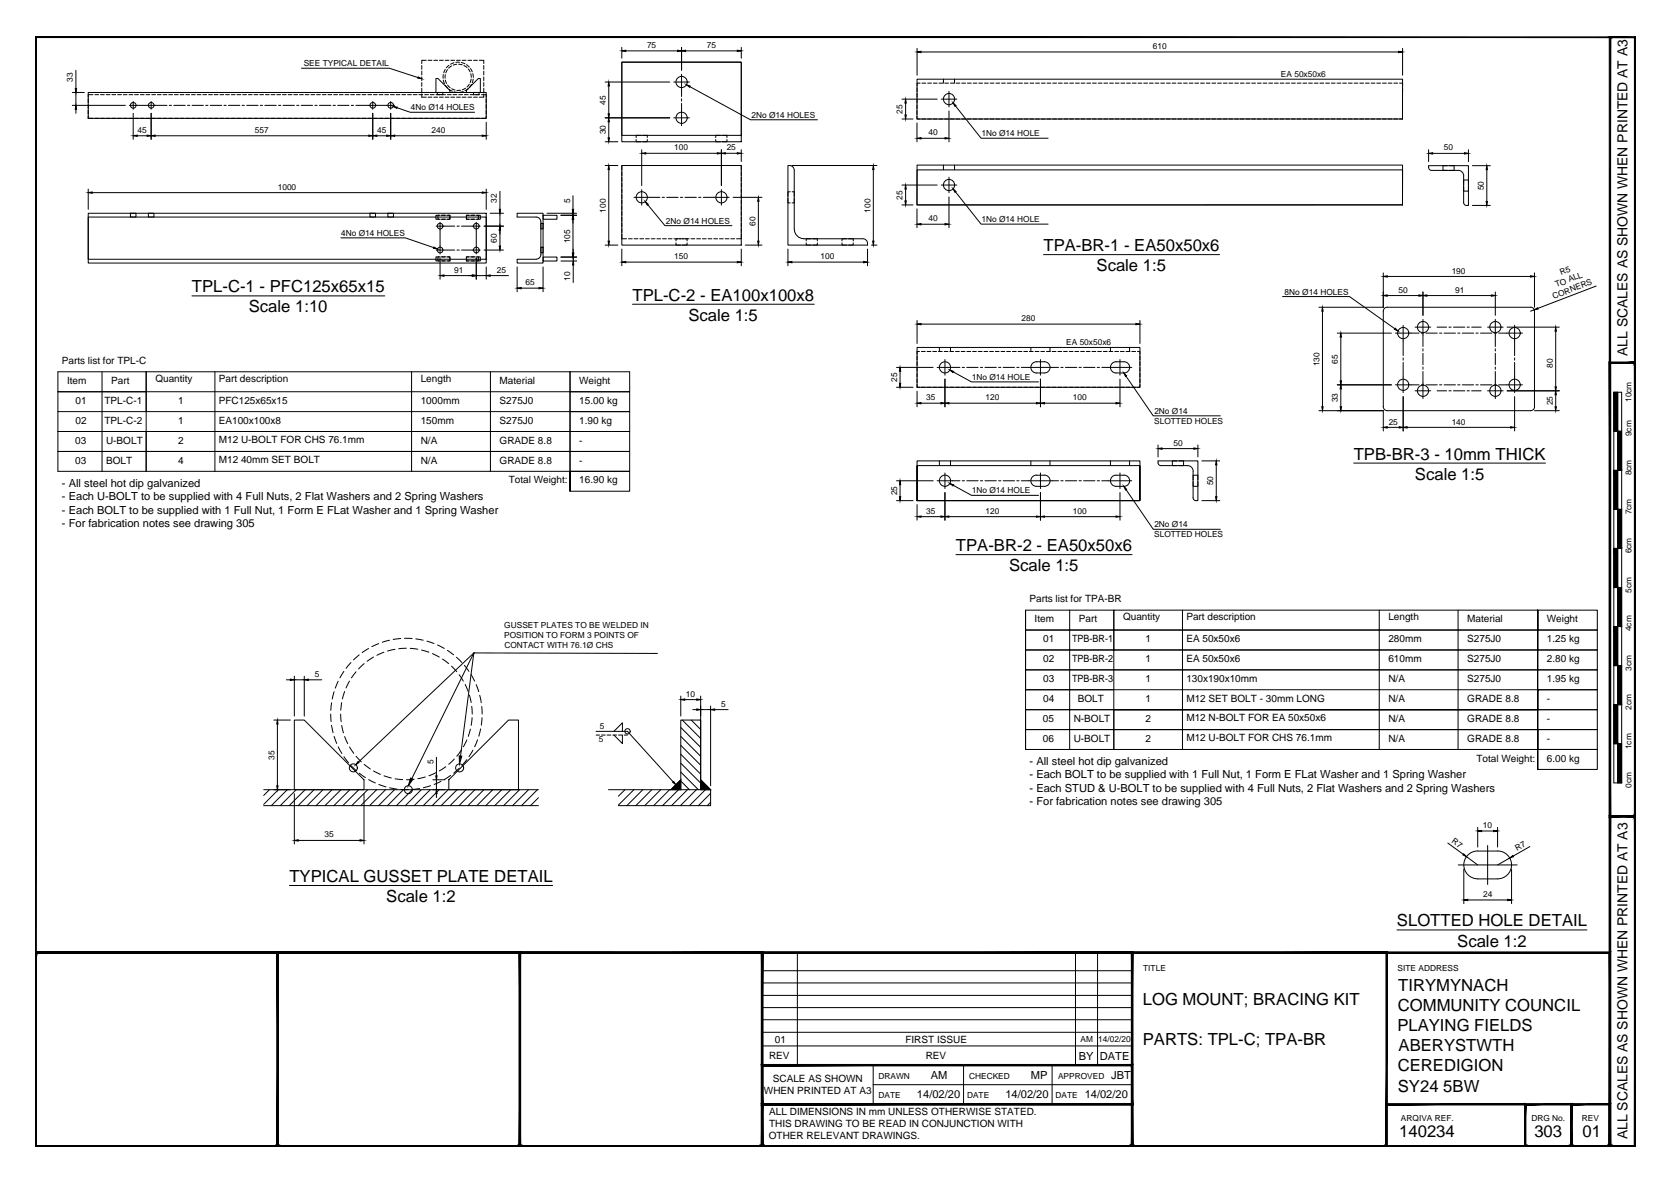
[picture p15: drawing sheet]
<svg xmlns="http://www.w3.org/2000/svg" width="420mm" height="297mm" viewBox="0 0 420 297" stroke-linecap="round" stroke-linejoin="round" font-family="sans-serif">
<defs><g id="words">
<g font-size="4.2">
<text x="262.2" y="63.1">TPA-BR-1 - EA50x50x6</text>
<text x="275.6" y="68.1">Scale 1:5</text>
<text x="48.2" y="73.5">TPL-C-1 - PFC125x65x15</text>
<text x="158.9" y="75.6">TPL-C-2 - EA100x100x8</text>
<text x="62.5" y="78.5">Scale 1:10</text>
<text x="173" y="80.6">Scale 1:5</text>
<text x="340.2" y="115.5">TPB-BR-3 - 10mm THICK</text>
<text x="355.6" y="120.5">Scale 1:5</text>
<text x="240.2" y="138.5">TPA-BR-2 - EA50x50x6</text>
<text x="253.6" y="143.6">Scale 1:5</text>
<text x="72.7" y="221.6">TYPICAL GUSSET PLATE DETAIL</text>
<text x="97.1" y="226.7">Scale 1:2</text>
<text x="351" y="232.8">SLOTTED HOLE DETAIL</text>
<text x="366.2" y="237.9">Scale 1:2</text>
<text x="351.4" y="249">TIRYMYNACH</text>
<text x="287.2" y="252.5">LOG MOUNT; BRACING KIT</text>
<text x="351.2" y="254.1">COMMUNITY COUNCIL</text>
<text x="287.2" y="262.5">PARTS: TPL-C; TPA-BR</text>
<text x="351.1" y="259.1">PLAYING FIELDS</text>
<text x="351.2" y="269.2">CEREDIGION</text>
<text x="351.5" y="264.2">ABERYSTWTH</text>
<text x="351.3" y="274.3">SY24 5BW</text>
<text x="351.6" y="285.7">140234</text>
<text x="385.6" y="285.7">303</text>
<text x="397.7" y="285.7">01</text>
</g>
<g font-size="3.5">
<text x="409" y="89.4" transform="rotate(-90 409 89.4)">ALL SCALES AS SHOWN WHEN PRINTED AT A3</text>
<text x="409" y="286.3" transform="rotate(-90 409 286.3)">ALL SCALES AS SHOWN WHEN PRINTED AT A3</text>
</g>
<g font-size="2.8">
<text x="15.6" y="122.3">- All steel hot dip galvanized</text>
<text x="15.6" y="125.7">- Each U-BOLT to be supplied with 4 Full Nuts, 2 Flat Washers and 2 Spring Washers</text>
<text x="15.6" y="129.1">- Each BOLT to be supplied with 1 Full Nut, 1 Form E FLat Washer and 1 Spring Washer</text>
<text x="15.6" y="132.4">- For fabrication notes see drawing 305</text>
<text x="258.7" y="192.2">- All steel hot dip galvanized</text>
<text x="258.7" y="195.6">- Each BOLT to be supplied with 1 Full Nut, 1 Form E FLat Washer and 1 Spring Washer</text>
<text x="258.7" y="199">- Each STUD &amp; U-BOLT to be supplied with 4 Full Nuts, 2 Flat Washers and 2 Spring Washers</text>
<text x="258.7" y="202.4">- For fabrication notes see drawing 305</text>
<text x="271.1" y="266.3">BY</text>
<text x="276.4" y="266.3">DATE</text>
<text x="233.9" y="271.1">AM</text>
<text x="259" y="271.1">MP</text>
<text x="279.3" y="271.1">JBT</text>
<text x="230.4" y="276">14/02/20</text>
<text x="252.7" y="276">14/02/20</text>
<text x="272.6" y="276">14/02/20</text>
</g>
<g font-size="2.5">
<text x="15.5" y="91.5">Parts list for TPL-C</text>
<text x="105.7" y="96">Length</text>
<text x="16.9" y="96.5">Item</text>
<text x="19" y="101.5">01</text>
<text x="26.3" y="101.5">TPL-C-1</text>
<text x="27.9" y="96.5">Part</text>
<text x="39" y="96">Quantity</text>
<text x="44.8" y="101.5">1</text>
<text x="55" y="96">Part description</text>
<text x="55" y="101.5">PFC125x65x15</text>
<text x="105.7" y="101.5">1000mm</text>
<text x="125.5" y="96.5">Material</text>
<text x="125.5" y="101.5">S275J0</text>
<text x="145.5" y="96.5">Weight</text>
<text x="145.5" y="101.5">15.00 kg</text>
<text x="19" y="106.5">02</text>
<text x="26.3" y="106.5">TPL-C-2</text>
<text x="44.8" y="106.5">1</text>
<text x="55" y="106.5">EA100x100x8</text>
<text x="105.7" y="106.5">150mm</text>
<text x="125.5" y="106.5">S275J0</text>
<text x="145.5" y="106.5">1.90 kg</text>
<text x="18.9" y="111.5">03</text>
<text x="26.7" y="111.5">U-BOLT</text>
<text x="44.8" y="111.5">2</text>
<text x="55" y="111.4">M12 U-BOLT FOR CHS 76.1mm</text>
<text x="105.7" y="111.5">N/A</text>
<text x="125.5" y="111.5">GRADE 8.8</text>
<text x="145.5" y="111.5">-</text>
<text x="18.9" y="116.5">03</text>
<text x="26.7" y="116.5">BOLT</text>
<text x="44.8" y="116.5">4</text>
<text x="55" y="116.4">M12 40mm SET BOLT</text>
<text x="105.7" y="116.5">N/A</text>
<text x="125.5" y="116.5">GRADE 8.8</text>
<text x="145.5" y="116.5">-</text>
<text x="127.8" y="121.5">Total Weight:</text>
<text x="145.5" y="121.5">16.90 kg</text>
<text x="258.7" y="151.4">Parts list for TPA-BR</text>
<text x="282.2" y="155.9">Quantity</text>
<text x="298.1" y="155.9">Part description</text>
<text x="348.9" y="155.9">Length</text>
<text x="260" y="156.4">Item</text>
<text x="262.1" y="161.4">01</text>
<text x="269.4" y="161.4">TPB-BR-1</text>
<text x="271.1" y="156.4">Part</text>
<text x="287.9" y="161.4">1</text>
<text x="298.1" y="161.4">EA 50x50x6</text>
<text x="348.9" y="161.4">280mm</text>
<text x="368.7" y="161.4">S275J0</text>
<text x="368.7" y="156.4">Material</text>
<text x="388.7" y="161.4">1.25 kg</text>
<text x="388.7" y="156.4">Weight</text>
<text x="262.1" y="166.4">02</text>
<text x="269.4" y="166.4">TPB-BR-2</text>
<text x="287.9" y="166.4">1</text>
<text x="298.1" y="166.4">EA 50x50x6</text>
<text x="348.9" y="166.4">610mm</text>
<text x="368.7" y="166.4">S275J0</text>
<text x="388.7" y="166.4">2.80 kg</text>
<text x="262.1" y="171.4">03</text>
<text x="269.4" y="171.4">TPB-BR-3</text>
<text x="287.9" y="171.4">1</text>
<text x="298.1" y="171.4">130x190x10mm</text>
<text x="348.9" y="171.4">N/A</text>
<text x="368.7" y="171.4">S275J0</text>
<text x="388.7" y="171.4">1.95 kg</text>
<text x="262.1" y="176.4">04</text>
<text x="270.8" y="176.4">BOLT</text>
<text x="287.9" y="176.4">1</text>
<text x="298.1" y="176.4">M12 SET BOLT - 30mm LONG</text>
<text x="348.9" y="176.4">N/A</text>
<text x="368.7" y="176.4">GRADE 8.8</text>
<text x="388.7" y="176.4">-</text>
<text x="262.1" y="181.4">05</text>
<text x="269.8" y="181.4">N-BOLT</text>
<text x="287.9" y="181.4">2</text>
<text x="298.1" y="181.3">M12 N-BOLT FOR EA 50x50x6</text>
<text x="348.9" y="181.4">N/A</text>
<text x="368.7" y="181.4">GRADE 8.8</text>
<text x="388.7" y="181.4">-</text>
<text x="262.1" y="186.4">06</text>
<text x="269.8" y="186.4">U-BOLT</text>
<text x="287.9" y="186.4">2</text>
<text x="298.1" y="186.3">M12 U-BOLT FOR CHS 76.1mm</text>
<text x="348.9" y="186.4">N/A</text>
<text x="368.7" y="186.4">GRADE 8.8</text>
<text x="371" y="191.4">Total Weight:</text>
<text x="388.7" y="186.4">-</text>
<text x="388.7" y="191.4">6.00 kg</text>
<text x="194.7" y="262">01</text>
<text x="227.5" y="262">FIRST ISSUE</text>
<text x="193.3" y="266.2">REV</text>
<text x="232.6" y="266.2">REV</text>
<text x="192" y="275">WHEN PRINTED AT A3</text>
<text x="194.2" y="272">SCALE AS SHOWN</text>
<text x="193.3" y="280.3">ALL DIMENSIONS IN mm UNLESS OTHERWISE STATED.</text>
<text x="193.2" y="286.3">OTHER RELEVANT DRAWINGS.</text>
<text x="193.3" y="283.3">THIS DRAWING TO BE READ IN CONJUNCTION WITH</text>
</g>
<g font-size="2.1">
<text x="76.3" y="16.5">SEE TYPICAL DETAIL</text>
<text x="162.6" y="12.1">75</text>
<text x="177.6" y="12.1">75</text>
<text x="289.7" y="12.3">610</text>
<text x="18.3" y="20.6" transform="rotate(-90 18.3 20.6)">33</text>
<text x="321.9" y="19.5">EA 50x50x6</text>
<text x="103.2" y="27.6">4No Ø14 HOLES</text>
<text x="152.2" y="26.3" transform="rotate(-90 152.2 26.3)">45</text>
<text x="188.8" y="29.8">2No Ø14 HOLES</text>
<text x="226.8" y="28.6" transform="rotate(-90 226.8 28.6)">25</text>
<text x="34.6" y="33.4">45</text>
<text x="64.1" y="33.4">557</text>
<text x="94.8" y="33.4">45</text>
<text x="108.4" y="33.4">240</text>
<text x="152.2" y="33.8" transform="rotate(-90 152.2 33.8)">30</text>
<text x="233.3" y="34">40</text>
<text x="246.6" y="34.2">1No Ø14 HOLE</text>
<text x="169.4" y="37.8">100</text>
<text x="182.6" y="37.8">25</text>
<text x="362.8" y="37.8">50</text>
<text x="69.8" y="47.7">1000</text>
<text x="372.9" y="47.8" transform="rotate(-90 372.9 47.8)">50</text>
<text x="124.9" y="51" transform="rotate(-90 124.9 51)">32</text>
<text x="143.3" y="51" transform="rotate(-90 143.3 51)">5</text>
<text x="152.2" y="53.4" transform="rotate(-90 152.2 53.4)">100</text>
<text x="218.7" y="53.4" transform="rotate(-90 218.7 53.4)">100</text>
<text x="226.8" y="50.1" transform="rotate(-90 226.8 50.1)">25</text>
<text x="85.7" y="59.2">4No Ø14 HOLES</text>
<text x="167.4" y="56.3">2No Ø14 HOLES</text>
<text x="189.9" y="56.7" transform="rotate(-90 189.9 56.7)">60</text>
<text x="233.3" y="55.6">40</text>
<text x="246.6" y="55.8">1No Ø14 HOLE</text>
<text x="124.9" y="61" transform="rotate(-90 124.9 61)">60</text>
<text x="143.3" y="61.2" transform="rotate(-90 143.3 61.2)">105</text>
<text x="169.4" y="65.2">150</text>
<text x="206.2" y="65.2">100</text>
<text x="114.1" y="68.5">91</text>
<text x="124.8" y="68.5">25</text>
<text x="132" y="71.7">65</text>
<text x="143.3" y="70.5" transform="rotate(-90 143.3 70.5)">10</text>
<text x="364.8" y="68.7">190</text>
<text x="392.3" y="69.1" transform="rotate(-21 392.3 69.1)">R5</text>
<text x="322.8" y="74">8No Ø14 HOLES</text>
<text x="351.4" y="73.5">50</text>
<text x="365.6" y="73.5">91</text>
<text x="390.5" y="75.2" transform="rotate(-21 390.5 75.2)">CORNERS</text>
<text x="391.1" y="72.2" transform="rotate(-21 391.1 72.2)">TO ALL</text>
<text x="256.7" y="80.7">280</text>
<text x="267.9" y="86.8">EA 50x50x6</text>
<text x="225.5" y="96" transform="rotate(-90 225.5 96)">25</text>
<text x="244.2" y="95.5">1No Ø14 HOLE</text>
<text x="331.6" y="92" transform="rotate(-90 331.6 92)">130</text>
<text x="336.2" y="91.4" transform="rotate(-90 336.2 91.4)">65</text>
<text x="390.2" y="92.5" transform="rotate(-90 390.2 92.5)">80</text>
<text x="232.8" y="100.6">35</text>
<text x="247.6" y="100.6">120</text>
<text x="269.6" y="100.6">100</text>
<text x="336.2" y="101.1" transform="rotate(-90 336.2 101.1)">33</text>
<text x="390.2" y="101.9" transform="rotate(-90 390.2 101.9)">25</text>
<text x="409.9" y="101" transform="rotate(-90 409.9 101)">10cm</text>
<text x="290" y="106.5">SLOTTED HOLES</text>
<text x="290.1" y="104">2No Ø14</text>
<text x="349" y="106.7">25</text>
<text x="364.8" y="106.7">140</text>
<text x="294.9" y="112">50</text>
<text x="409.9" y="109.6" transform="rotate(-90 409.9 109.6)">9cm</text>
<text x="409.9" y="119.5" transform="rotate(-90 409.9 119.5)">8cm</text>
<text x="225.5" y="124.5" transform="rotate(-90 225.5 124.5)">25</text>
<text x="244.2" y="124">1No Ø14 HOLE</text>
<text x="304.9" y="122" transform="rotate(-90 304.9 122)">50</text>
<text x="232.8" y="129.1">35</text>
<text x="247.6" y="129.1">120</text>
<text x="269.6" y="129.1">100</text>
<text x="409.9" y="129.3" transform="rotate(-90 409.9 129.3)">7cm</text>
<text x="290" y="135">SLOTTED HOLES</text>
<text x="290.1" y="132.5">2No Ø14</text>
<text x="409.9" y="139.1" transform="rotate(-90 409.9 139.1)">6cm</text>
<text x="409.9" y="148.9" transform="rotate(-90 409.9 148.9)">5cm</text>
<text x="126.7" y="160.4">POSITION TO FORM 3 POINTS OF</text>
<text x="126.7" y="157.9">GUSSET PLATES TO BE WELDED IN</text>
<text x="409.9" y="158.6" transform="rotate(-90 409.9 158.6)">4cm</text>
<text x="126.8" y="163">CONTACT WITH 76.1Ø CHS</text>
<text x="79.1" y="170.1">5</text>
<text x="409.9" y="168.6" transform="rotate(-90 409.9 168.6)">3cm</text>
<text x="172.3" y="175.1">10</text>
<text x="181.2" y="177.6">5</text>
<text x="409.9" y="178.3" transform="rotate(-90 409.9 178.3)">2cm</text>
<text x="150.7" y="183.3">5</text>
<text x="69" y="190.9" transform="rotate(-90 69 190.9)">35</text>
<text x="150.5" y="186.5">5</text>
<text x="409.9" y="188.3" transform="rotate(-90 409.9 188.3)">1cm</text>
<text x="108.9" y="192.1" transform="rotate(-90 108.9 192.1)">5</text>
<text x="409.9" y="198" transform="rotate(-90 409.9 198)">0cm</text>
<text x="372.6" y="208.1">10</text>
<text x="81.5" y="210.5">35</text>
<text x="364.7" y="211.6" transform="rotate(36 364.7 211.6)">R7</text>
<text x="381.2" y="213.8" transform="rotate(-30 381.2 213.8)">R7</text>
<text x="372.7" y="225.5">24</text>
<text x="287.3" y="243.9">TITLE</text>
<text x="351.2" y="243.9">SITE ADDRESS</text>
<text x="271.5" y="261.9">AM</text>
<text x="276" y="261.9">14/02/20</text>
<text x="220.8" y="271.1">DRAWN</text>
<text x="243.5" y="271.1">CHECKED</text>
<text x="265.9" y="271.1">APPROVED</text>
<text x="220.8" y="276">DATE</text>
<text x="243" y="276">DATE</text>
<text x="265.2" y="276">DATE</text>
<text x="352.1" y="281.6">ARQIVA REF.</text>
<text x="384.8" y="281.6">DRG No.</text>
<text x="397.5" y="281.6">REV</text>
</g>
</g></defs>
<g fill="none" stroke="#000" stroke-width=".25">
<path d="M19.1 17.7v4.5M75.8 17.1h22l7.2 2.4M106 16.5v.9M106 17.9v.9M106 19.3v1M107.1 15.2h-1.1v.8M107.6 15.2h.9M109 15.2h1M109.5 19.7h.6l3 3v.5h-3.6zM110.4 15.2h1M111.4 18.7l-.1 1M111.9 15.2h.9"/>
<path d="M111.9 17.4l-.4 .9M111.9 18.8v.9M112.4 17.5l-.4 .8M112.8 16.4l-.6 .6M113.3 15.2h.9M113.5 16.6l-.8 .5M114.1 15.8l-.9 .4M114.7 15.2h1M114.8 16.2l-.9 .2M115.2 16.1l.9 .2M115.5 15.6l-1 .1M115.9 15.7l.9 .3"/>
<path d="M116.1 15.2h1M116.6 16.5l.7 .5M117.2 16.3l.7 .6M117.6 15.2h.9M117.7 17.3l.4 .8M118.2 17.2l.5 .9M118.3 18.5l.1 .9M118.4 19.9l-.3 .8M118.8 18.5l.1 .9M118.9 19.9l-.2 .9M119 15.2h1M120.4 15.2h1.2v.8"/>
<path d="M121.6 16.5v.9M121.6 17.9v.9M121.6 19.3v1M156.3 15.6h30v20h-30zM156.3 15.6h30v18.4h-30zM156.3 11.9v2.7M157.3 12.8h13M171.3 11.9v5.8M171.3 18.7v5.6M172.3 12.8h13M186.3 11.9v2.7M230.4 19.9h122.1l-.1 10h-122z"/>
<path d="M230.4 12.1v6.8M231.4 13.1h120M237.1 19.9v1M239.9 19.9v1M352.5 12.1v6.8M18.2 26.5h13.3M18.2 23.2h3M19.1 23.2v3.3M19.1 27.5v1M22.2 23.2h100v6.5h-100zM22.2 29.7h1.2M22.2 24.8v1"/>
<path d="M22.2 26.3v.9M22.2 27.7v1M22.2 29.1v.6M23.4 23.8h-1.2v.6M23.8 29.7h1M23.8 23.8h1M25.3 29.7h.9M25.3 23.8h.9M26.7 29.7h1M26.7 23.8h1M28.1 29.7h1M28.1 23.8h1"/>
<path d="M29.6 29.7h.9M29.6 23.8h.9M31 29.7h.9M31 23.8h.9M32.4 29.7h1M32.4 23.8h1M32.5 26.5h9.5M33.5 25.5v2M33.5 28.5v6.5M33.8 29.7h1M33.8 23.8h1M34.5 34.1h2.5"/>
<path d="M35.3 29.7h.9M35.3 23.8h.9M36.7 29.7h.9M36.7 23.8h.9M38 25.5v2M38 28.5v6.5M38.1 29.7h1M38.1 23.8h1M39 34.1h53.7M39.5 29.7h1M39.5 23.8h1M41 29.7h.9"/>
<path d="M41 23.8h.9M42.4 29.7h1M42.4 23.8h1M42.5 26.5h.6M43.7 26.5h2.9M43.8 29.7h1M43.8 23.8h1M45.3 29.7h.9M45.3 23.8h.9M46.7 29.7h1M46.7 23.8h1M47.1 26.5h.6"/>
<path d="M48.1 29.7h1M48.1 23.8h1M48.3 26.5h2.8M49.6 29.7h.9M49.6 23.8h.9M51 29.7h.9M51 23.8h.9M51.7 26.5h.6M52.4 29.7h1M52.4 23.8h1M52.8 26.5h2.9M53.8 29.7h1"/>
<path d="M53.8 23.8h1M55.3 29.7h.9M55.3 23.8h.9M56.3 26.5h.5M56.7 29.7h.9M56.7 23.8h.9M57.4 26.5h2.9M58.1 29.7h1M58.1 23.8h1M59.5 29.7h1M59.5 23.8h1M60.8 26.5h.6"/>
<path d="M61 29.7h.9M61 23.8h.9M62 26.5h2.8M62.4 29.7h1M62.4 23.8h1M63.8 29.7h1M63.8 23.8h1M65.3 29.7h.9M65.3 23.8h.9M65.4 26.5h.6M66.6 26.5h2.8M66.7 29.7h1"/>
<path d="M66.7 23.8h1M68.1 29.7h1M68.1 23.8h1M69.6 29.7h.9M69.6 23.8h.9M70 26.5h.6M71 29.7h.9M71 23.8h.9M71.1 26.5h2.9M72.4 29.7h1M72.4 23.8h1M73.8 29.7h1"/>
<path d="M73.8 23.8h1M74.6 26.5h.5M75.3 29.7h.9M75.3 23.8h.9M75.7 26.5h2.9M76.7 29.7h.9M76.7 23.8h.9M78.1 29.7h1M78.1 23.8h1M79.1 26.5h.6M79.6 29.7h.9M79.6 23.8h.9"/>
<path d="M80.3 26.5h2.8M81 29.7h.9M81 23.8h.9M82.4 29.7h1M82.4 23.8h1M83.7 26.5h.6M83.8 29.7h1M83.8 23.8h1M84.8 26.5h2.9M85.3 29.7h.9M85.3 23.8h.9M86.7 29.7h1"/>
<path d="M86.7 23.8h1M88.1 29.7h1M88.1 23.8h1M88.3 26.5h.5M89.4 26.5h9.8M89.6 29.7h.9M89.6 23.8h.9M91 29.7h.9M91 23.8h.9M92.4 29.7h1M92.4 23.8h1M93.7 25.5v2"/>
<path d="M93.7 28.5v6.5M93.8 29.7h1M93.8 23.8h1M94.7 34.1h2.5M95.3 29.7h.9M95.3 23.8h.9M96.7 29.7h.9M96.7 23.8h.9M98.1 29.7h1M98.1 23.8h1M98.2 25.5v2M98.2 28.5v6.5"/>
<path d="M99.2 34.1h22M99.6 29.7h.9M99.6 23.8h.9M99.8 27.1l3.3 1.1h16.2M101 29.7h.9M101 23.8h.9M102.4 29.7h1M102.4 23.8h1M103.9 29.7h.9M103.9 23.8h.9M105.3 29.7h.9M105.3 23.8h.9"/>
<path d="M106 20.7v1M106 22.2v.9M106 23.6v.8h1.1M106.7 29.7h1M106.7 23.8h1M107.6 24.4h.9M108.1 29.7h1M108.1 23.8h1M109 24.4h1M109.6 29.7h.9M109.6 23.8h.9M109.9 23.2h1.4v.6h-1.4z"/>
<path d="M110.4 24.4h1M111 29.7h.9M111 23.8h.9M111.4 20.1l.3 .9M111.9 24.4h.9M111.9 21.4l.6 .8M111.9 20.1l.3 .9M112.4 29.7h1M112.4 23.8h1M112.5 21.4l.6 .6M112.8 22.5l.9 .4M113.3 24.4h.9"/>
<path d="M113.5 22.3l.8 .3M113.8 29.7h1M113.8 23.8h1M114.1 23.1l.9 .1M114.7 24.4h1M115.3 29.7h.9M115.3 23.8h.9M115.7 22.7h-.9M116.1 24.4h1M116.4 23l-.9 .2M116.7 29.7h1M116.7 23.8h1"/>
<path d="M117 22.2l-.8 .4M117.2 22.7l3-3h.5v3.5h-3.5zM117.6 24.4h.9M117.6 22.3l-.8 .5M117.9 21.1l-.5 .8M118.1 29.7h1M118.1 23.8h1M118.5 21.2l-.6 .8M119 23.2h1.4v.6h-1.4zM119 24.4h1M119.6 29.7h.9M119.6 23.8h.9"/>
<path d="M121 23.8h1.2v.6M121.6 23.6v.8h-1.2M121.6 20.7v1M121.6 22.2v.9M122.2 29.1v.6h-1.2M122.2 24.8v1M122.2 26.3v.9M122.2 27.7v1M122.2 30.7v4.3M152.1 20.6h16.2M152.1 29.6h16.2M152.1 35.6h3.2"/>
<path d="M153 21.6v7M153 30.6v4M159.9 35.1v.5h1.1M161 34h-1.1v.6M161.3 37.6v9M161.5 34h1.2v.6M162.3 38.5h18M162.7 35.1v.5h-1.2M169.3 20.6h3.9M169.3 29.6h3.9M171.3 24.8v.6M171.3 26v5.6"/>
<path d="M173.4 21.8l15.2 8.3h16.8M179.9 35.1v.5h1.1M181 34h-1.1v.6M181.3 37.6v9M181.5 34h1.2v.6M182.3 38.5h3M182.7 35.1v.5h-1.2M186.3 37.6v3M226.7 29.9h2.7M226.7 24.9h8.8M227.6 25.9v3M230.4 29.2v.7h.8"/>
<path d="M230.4 27.8v.9M230.4 30.9v4.7M230.4 22.1v.9M230.4 23.5v.9M230.4 24.9v1M230.4 26.4v.9M231.2 20.9h-.8v.7M231.4 34.8h6.1M231.7 29.9h.9M231.7 20.9h.9M233.1 29.9h.9M233.1 20.9h1"/>
<path d="M234.5 29.9h1M234.5 20.9h1M236 29.9h.9M236 20.9h.9M236.5 24.9h3.9M237.4 29.9h.9M237.4 20.9h.9M238.5 22.9v4M238.5 27.9v7.7M238.8 29.9h1M238.8 20.9h1M240.1 26.6l6.4 8.1h16.9"/>
<path d="M240.2 29.9h1M240.2 20.9h1M241.7 29.9h.9M241.7 20.9h.9M243.1 29.9h.9M243.1 20.9h1M244.5 29.9h1M244.5 20.9h1M245.9 29.9h1M246 20.9h.9M247.4 29.9h.9M247.4 20.9h1"/>
<path d="M248.8 29.9h1M248.8 20.9h1M250.2 29.9h1M250.3 20.9h.9M251.7 29.9h.9M251.7 20.9h.9M253.1 29.9h.9M253.1 20.9h1M254.5 29.9h1M254.5 20.9h1M256 29.9h.9M256 20.9h.9"/>
<path d="M257.4 29.9h.9M257.4 20.9h.9M258.8 29.9h1M258.8 20.9h1M260.2 29.9h1M260.3 20.9h.9M261.7 29.9h.9M261.7 20.9h.9M263.1 29.9h.9M263.1 20.9h1M264.5 29.9h1M264.5 20.9h1"/>
<path d="M266 20.9h.9M266.9 29.9h-1M267.4 29.9h.9M267.4 20.9h1M268.8 29.9h1M268.8 20.9h1M270.2 29.9h1M270.3 20.9h.9M271.7 29.9h.9M271.7 20.9h.9M273.1 29.9h1M273.1 20.9h1"/>
<path d="M274.5 29.9h1M274.5 20.9h1M276 29.9h.9M276 20.9h.9M277.4 29.9h.9M277.4 20.9h.9M278.8 29.9h1M278.8 20.9h1M280.2 29.9h1M280.3 20.9h.9M281.7 29.9h.9M281.7 20.9h.9"/>
<path d="M283.1 29.9h.9M283.1 20.9h1M284.5 29.9h1M284.6 20.9h.9M285.9 29.9h1M286 20.9h.9M287.4 29.9h.9M287.4 20.9h1M288.8 29.9h1M288.8 20.9h1M290.2 29.9h1M290.3 20.9h.9"/>
<path d="M291.7 29.9h.9M291.7 20.9h.9M293.1 29.9h1M293.1 20.9h1M294.5 29.9h1M294.5 20.9h1M296 29.9h.9M296 20.9h.9M297.4 29.9h.9M297.4 20.9h1M298.8 29.9h1M298.8 20.9h1"/>
<path d="M300.2 29.9h1M300.3 20.9h.9M301.7 29.9h.9M301.7 20.9h.9M303.1 29.9h.9M303.1 20.9h1M304.5 29.9h1M304.6 20.9h.9M306 29.9h.9M306 20.9h.9M307.4 29.9h.9M307.4 20.9h1"/>
<path d="M308.8 29.9h1M308.8 20.9h1M310.2 29.9h1M310.3 20.9h.9M311.7 29.9h.9M311.7 20.9h.9M313.1 29.9h1M313.1 20.9h1M314.5 29.9h1M314.5 20.9h1M316 29.9h.9M316 20.9h.9"/>
<path d="M317.4 29.9h.9M317.4 20.9h1M318.8 29.9h1M318.8 20.9h1M320.2 29.9h1M320.3 20.9h.9M321.7 29.9h.9M321.7 20.9h1M323.1 29.9h.9M323.1 20.9h1M324.5 29.9h1M324.6 20.9h.9"/>
<path d="M326 29.9h.9M326 20.9h.9M327.4 29.9h.9M327.4 20.9h1M328.8 29.9h1M328.8 20.9h1M330.2 29.9h1M330.3 20.9h.9M331.7 29.9h.9M331.7 20.9h.9M333.1 29.9h1M333.1 20.9h1"/>
<path d="M334.5 29.9h1M334.5 20.9h1M336 29.9h.9M336 20.9h.9M337.4 29.9h.9M337.4 20.9h1M338.8 29.9h1M338.8 20.9h1M340.2 29.9h1M340.3 20.9h.9M341.7 29.9h.9M341.7 20.9h1"/>
<path d="M343.1 29.9h1M343.1 20.9h1M344.5 29.9h1M344.6 20.9h.9M346 29.9h.9M346 20.9h.9M347.4 29.9h.9M347.4 20.9h1M348.8 29.9h1M348.8 20.9h1M350.3 29.9h.9M350.3 20.9h.9"/>
<path d="M351.7 20.9h.8v.7M352.4 29.2v.7h-.7M352.4 23.5v.9M352.4 24.9v1M352.4 26.4v.9M352.4 27.8v.9M352.5 22.1v.9M359 37.6v3M360 38.5h8M369 37.6v3M22.2 53.6h100v12.5h-100zM22.2 54.5h100v10.7h-100z"/>
<path d="M22.2 47.5v5.1M23.2 48.4h98M32.8 53.6h1.4v.9h-1.4zM37.3 53.6h1.4v.9h-1.4zM85.7 59.8h16.1l7.2 2.4M93 53.6h1.4v.9h-1.4zM97.5 53.6h1.4v.9h-1.4zM109.6 56.8h4.7M110.3 54.1h-.8v1h.8M110.6 55.9v7.9M110.6 54.1h-.5v1h.5M110.8 54.1h1.2"/>
<path d="M110.8 55.1h1.2M112.3 54.1h.8v1h-.6M112.5 54.1h.6v1h-.8M114.8 56.8h.6M116 56.8h4.7M117.8 54.1h-.6v1h.8M118 54.1h-.8v1h.6M118.2 54.1h1.2M118.2 55.1h1.2M119.7 54.1h.5v1h-.5M119.7 55.9v7.9M119.9 54.1h.8v1h-.8"/>
<path d="M121.7 56.8h4.8M122.2 47.5v5.1M123.2 53.6h3.3M125.6 48.1v4.5M125.6 53.6v3.2M125.6 57.8v4M129.9 53.6h6.6v12.5h-6.6v-.9h4.8a1.24 1.24 0 0 0 1.2-1.3v-8.2a1.2 1.2 0 0 0-1.2-1.2h-4.8zM135.9 56.1h.6v1.4h-.6zM136.5 54.1h3.5v1h-3.5zM137.5 53.6h7.4M141 54.1h3.9M144 49.2v3.4"/>
<path d="M144 53.6v.5M144 55.1v8.5M152.1 41.6h3.2M153 42.6v18M156.3 41.6h30v20h-30zM156.3 58.9v1.1h1.1M156.3 43.2v.9M156.3 44.6v1M156.3 46v1M156.3 47.5v.9M156.3 48.9v.9M156.3 50.3v1"/>
<path d="M156.3 51.8v.9M156.3 53.2v.9M156.3 54.6v1M156.3 56v1M156.3 57.5v.9M157.4 41.6h-1.1v1.1M157.9 41.6h1M159.3 49.6h6.5M159.3 41.6h1M160.8 41.6h.9M161.3 47.6v4M162.2 41.6h1"/>
<path d="M162.8 51.5l4.3 5.2h16.8M163.6 41.6h1M165.1 41.6h.9M166.4 49.6h.6M166.5 41.6h1M167.5 49.6h2.9M167.9 41.6h1M169.4 41.6h.9M170.8 41.6h.9M171 49.6h.5M172.1 49.6h2.9M172.2 41.6h1"/>
<path d="M173.6 41.6h1M175.1 41.6h.9M175.6 49.6h.5M176.5 41.6h1M176.7 49.6h6.5M177.9 41.6h1M179.4 41.6h.9M180.8 41.6h.9M181.3 47.6v4M182.2 41.6h1M183.6 41.6h1M184.2 49.6h7.3"/>
<path d="M185.1 41.6h1.2v1.1M186.3 58.9v1.1h-1.2M186.3 43.2v.9M186.3 44.6v1M186.3 46v1M186.3 47.5v.9M186.3 48.9v.9M186.3 50.3v1M186.3 51.8v.9M186.3 53.2v.9M186.3 54.6v1M186.3 56v1"/>
<path d="M186.3 57.5v.9M190.6 50.6v10M198 49.8v1.2h.6M198.6 48.2h-.6v1.2M199 41.6h21.4M199 48.2h.6M199.6 49.8v1.2h-.6M202 60a2.44 2.44 0 0 1-2.4-2.4v-14.8a1.27 1.27 0 0 0-1.6-1.2v20h20a1.28 1.28 0 0 0-1.2-1.6h-14.8M219.5 42.6v18M226.7 46.5h8.8M226.7 51.5h2.7M227.6 47.5v3"/>
<path d="M230.4 52.5v4.7M230.4 41.5h122.1l-.1 10h-122zM230.4 42.7h122.1l-.1 8.8h-122zM231.4 56.3h6.1M236.5 46.5h3.9M237.1 41.5v1.2M238.5 44.5v4M238.5 49.5v7.7M239.9 41.5v1.2M240.1 48.2l6.4 8.1h16.9M359 42.1v-.5h10v10a.88 .88 0 0 1-1.2-.7M359 42.1a.71 .71 0 0 0 .7 .7h6.7"/>
<path d="M363.8 41.6h-1.2v1.2h1.2M364.2 41.6h1.2v1.2h-1.2M366.4 42.8a1.41 1.41 0 0 1 1.4 1.4v6.7M367.8 46.9v1.1h1.2v-1.1M367.8 46.4v-1.2h1.2v1.2M370 51.6h4.5M370 41.6h4.5M373.6 42.6v8M48.2 74.4h48.5M109.6 62.8h4.7M110.3 64.6h-.8v1h.8M110.6 64.8v5.4"/>
<path d="M110.6 64.6h-.5v1h.5M110.8 64.6h1.2M110.8 65.6h1.2M111.6 69.3h7.1M112.3 64.6h.8v1h-.6M112.5 64.6h.6v1h-.8M114.8 62.8h.6M116 62.8h4.7M117.8 64.6h-.6v1h.8M118 64.6h-.8v1h.6M118.2 64.6h1.2M118.2 65.6h1.2"/>
<path d="M119.7 64.6h.5v1h-.5M119.7 64.8v5.4M119.7 69.3h2.5M119.9 64.6h.8v1h-.8M121.7 62.8h4.8M122.2 67.1v3.1M123.2 69.3h4.6M129.9 67.1v6.2M131 72.4h4.5M135.9 62.1h.6v1.4h-.6zM136.5 64.6h3.5v1h-3.5zM136.5 67.1v6.2"/>
<path d="M141 64.6h3.9M141 65.6h3.9M144 62.6v1M144 64.6v1M144 66.6v4.4M152.1 61.6h3.2M156.3 62.6v4.2M157.3 65.9h28M157.9 60h1M158.9 76.5h45.7M159.3 60h1M160.8 60h.9"/>
<path d="M162.2 60h1M163.6 60h1M165.1 60h.9M166.5 60h1M167.9 60h1M169.4 60h.9M169.9 61v.6h1.1M170.8 60h2.4M171 60h-1.1v.6M172.7 61v.6h-1.2M172.7 60v.6M173.6 60h1"/>
<path d="M175.1 60h.9M176.5 60h1M177.9 60h1M179.4 60h.9M180.8 60h.9M182.2 60h1M183.6 60h1M186.3 62.6v4.2M187.3 61.6h4.2M198 62.6v4.2M199 65.9h18M202.6 61v.6h1.2"/>
<path d="M203.8 60h-1.2v.6M205.4 61v.6h-1.2M205.4 60v.6M211.6 61v.6h1.2M212.8 60h-1.2v.6M214.4 61v.6h-1.2M214.4 60v.6M218 62.6v4.2M219 61.6h1.4M262.2 64h44.3M322.3 74.5h16.8l11.4 8.1M332.3 78.2v24"/>
<path d="M347.6 68.6v8.6h-16.2M347.9 77.5l.7-.3h36a.97 .97 0 0 1 1 1v24a1.01 1.01 0 0 1-1 1h-36a1.01 1.01 0 0 1-1-1v-24zM348.6 74.3h8M348.6 69.5h36M357.6 73.4v5.8M358.6 74.3h16.2M375.8 73.4v5.8M385.5 77.9l-.9 .3M385.6 68.6v8.6M401.1 71.9l-14.6 5.6M14.5 93.4h143.7v15h-15v-15v25h-128.7zM25.6 93.4v25"/>
<path d="M36.7 98.4h-22.2h143.7M36.7 93.4v25M54 93.4v25M103.4 93.4v25M123.2 93.4v25M225.3 97.3h4.2M225.3 92.3h9.2M226.2 93.3v3M230.4 87.3h56.1v10h-56.1zM230.4 96.6v.7h.7M230.4 80.5v5.8M230.4 89.5v.9"/>
<path d="M230.4 90.9v1M230.4 92.4v.9M230.4 93.8v.9M230.4 95.2v1M230.4 98.3v3.9M231.1 88.3h-.7v.7M231.4 81.4h54M231.5 88.3h1M231.5 97.3h1M233 88.3h.9M233 97.3h.9M234.4 88.3h1"/>
<path d="M234.4 97.3h1M235.5 92.3h5.7M235.8 88.3h1M235.8 97.3h1M236.1 87.3v1M237.3 88.3h.9M237.3 97.3h.9M237.5 90.4v3.9M237.5 95.3v6.9M238.7 88.3h.9M238.7 97.3h.9M238.9 87.3v1"/>
<path d="M239.6 93.5l4.5 2.5h16.9M240.1 88.3h1M240.1 97.3h1M241.5 88.3h1M241.5 97.3h1M241.8 92.3h.6M242.9 92.3h2.9M243 88.3h.9M243 97.3h.9M244.4 88.3h.9M244.4 97.3h.9M245.8 88.3h1"/>
<path d="M245.8 97.3h1M246.4 92.3h.5M247.3 88.3h.9M247.3 97.3h.9M247.5 92.3h2.9M248.7 88.3h.9M248.7 97.3h.9M250.1 88.3h1M250.1 97.3h1M250.9 92.3h.6M251.6 88.3h.9M251.6 97.3h.9"/>
<path d="M252.1 92.3h2.8M253 88.3h.9M253 97.3h.9M254.4 88.3h1M254.4 97.3h1M255.5 92.3h.6M255.8 88.3h1M255.8 97.3h1M256.7 92.3h9.3M257.3 88.3h.9M257.3 97.3h.9M258.7 88.3h.9"/>
<path d="M258.7 97.3h.9M259 87.3v1M259.6 91.2a4.9 4.9 0 0 1 3.3-.2 1.41 1.41 0 0 1 1 1.5 1.41 1.41 0 0 1-1.4 1.2h-2a1.41 1.41 0 0 1-1.4-.9 1.41 1.41 0 0 1 .5-1.6zM260.1 88.3h1M260.1 97.3h1M261.5 90.4v3.9M261.5 95.3v6.9M261.5 88.3h1M261.5 97.3h1M263 88.3h.9M263 97.3h.9M263.8 87.3v1"/>
<path d="M264.4 88.3h1M264.4 97.3h1M265.8 88.3h1M265.8 97.3h1M266.6 92.3h.6M267.3 88.3h.9M267.3 97.3h.9M267.7 92.3h2.9M268.7 88.3h.9M268.7 97.3h.9M270.1 88.3h1M270.1 97.3h1"/>
<path d="M271.2 92.3h.5M271.6 88.3h.9M271.6 97.3h.9M272.3 92.3h2.9M273 88.3h.9M273 97.3h.9M274.4 88.3h1M274.4 97.3h1M275.7 92.3h.6M275.8 88.3h1M275.8 97.3h1M276.9 92.3h7.5"/>
<path d="M277.3 88.3h.9M277.3 97.3h.9M278.7 88.3h.9M278.7 97.3h.9M279 87.3v1M279.6 91.2a4.9 4.9 0 0 1 3.3-.2 1.41 1.41 0 0 1 1 1.5 1.41 1.41 0 0 1-1.4 1.2h-2a1.41 1.41 0 0 1-1.4-.9 1.41 1.41 0 0 1 .5-1.6zM280.1 88.3h1M280.1 97.3h1M281.4 90.4v3.9M281.4 95.3v6.9M281.5 88.3h1M281.5 97.3h1"/>
<path d="M283 94.6l6.8 9.9h16.8M283 88.3h.9M283 97.3h.9M283.9 87.3v1M284.4 88.3h1M284.4 97.3h1M285.8 88.3h.7v.7M286.5 96.6v.7h-.7M286.5 80.5v5.8M286.5 89.5v.9M286.5 90.9v1M286.5 92.4v.9"/>
<path d="M286.5 93.8v.9M286.5 95.2v1M336 83.7h13.6M336 96.7h13.6M336.9 84.7v11M336.9 97.7v4.5M350.7 83.7h5.9M350.7 96.7h5.9M352.6 81.8v7.6M352.6 89.9v.6M352.6 91.1v7.6M352.6 99.7v8.6"/>
<path d="M355.6 82.2h3.9M355.6 98.2h3.9M357.2 83.7h.5M357.2 96.7h.5M357.6 80.3v6.8M357.6 87.7v.5M357.6 88.8v2.9M357.6 92.2v.6M357.6 93.4v6.8M358.3 83.7h2.9M358.3 96.7h2.9M361.1 82.2h2.4"/>
<path d="M361.1 98.2h2.4M361.7 83.7h.6M361.7 96.7h.6M362.9 83.7h2.8M362.9 96.7h2.8M364.1 82.2h.6M364.1 98.2h.6M365.2 82.2h2.9M365.2 98.2h2.9M366.3 83.7h.6M366.3 96.7h.6M367.5 83.7h2.8"/>
<path d="M367.5 96.7h2.8M368.7 82.2h.5M368.7 98.2h.5M369.8 82.2h2.4M369.8 98.2h2.4M370.9 83.7h.6M370.9 96.7h.6M372 83.7h2.9M372 96.7h2.9M373.8 82.2h3.9M373.8 98.2h3.9M375.5 83.7h.5"/>
<path d="M375.5 96.7h.5M375.8 80.3v6.8M375.8 87.7v.5M375.8 88.8v2.9M375.8 92.2v.6M375.8 93.4v6.8M376.6 83.7h6M376.6 96.7h6M378.7 82.2h13.1M378.7 98.2h13.1M380.6 81.8v7.6M380.6 89.9v.6"/>
<path d="M380.6 91.1v7.6M380.6 99.7v8.6M390.9 83.2v14M390.9 99.2v3M405.5 98.6h2v98.1h-2zM406.5 98.6v98.1M14.5 108.4h143.7v10h-15v-10M14.5 113.5h143.7zM14.5 103.4h143.7M143.2 118.4v5v-5M143.2 118.4h15v5h-15zM230.4 115.8h56.1v10h-56.1h56.1v-8.8h-56.1v8.8z"/>
<path d="M231.4 101.3h5M236.1 115.8v1.2M237.5 118.9v3.9M238.4 101.3h22M238.9 115.8v1.2M259 115.8v1.2M259.6 119.7a4.9 4.9 0 0 1 3.3-.2 1.41 1.41 0 0 1 1 1.5 1.41 1.41 0 0 1-1.4 1.2h-2a1.41 1.41 0 0 1-1.4-1 1.41 1.41 0 0 1 .5-1.5zM261.5 118.9v3.9M262.5 101.3h17.9M263.8 115.8v1.2M279 115.8v1.2M279.6 119.7a4.9 4.9 0 0 1 3.3-.2 1.41 1.41 0 0 1 1 1.5 1.41 1.41 0 0 1-1.4 1.2h-2a1.41 1.41 0 0 1-1.4-1 1.41 1.41 0 0 1 .5-1.5z"/>
<path d="M281.4 118.9v3.9M283.9 115.8v1.2M291 111.8v3M292 112.7h8M295.8 115.8h-1.2v1.2h1.2M296.3 115.8h1.1v1.2h-1.1M299.8 118.4v6.7M299.8 118.4a1.41 1.41 0 0 0-1.4-1.4h-6.7a.84 .84 0 0 1-.7-1.2h10v10h-.5M301 111.8v3M302 115.8h4.5M305.6 116.8v8M331.4 103.2h16.2v5.1"/>
<path d="M340.2 116.4h48.2M348.6 107.4h3M353.6 107.4h26M385.6 103.2h6.2M405.5 118.2h2M405.5 108.4h2M225.3 120.8h9.2M225.3 125.8h4.2M226.2 121.8v3M230.4 126.8v3.9M231.4 129.8h5M235.5 120.8h5.7"/>
<path d="M237.5 123.8v6.9M238.4 129.8h22M239.6 122l4.5 2.5h16.9M240.2 139.4h44.3M241.8 120.8h.6M242.9 120.8h2.9M246.4 120.8h.5M247.5 120.8h2.9M250.9 120.8h.6M252.1 120.8h2.8M255.5 120.8h.6M256.7 120.8h9.3"/>
<path d="M261.5 123.8v6.9M262.5 129.8h17.9M266.6 120.8h.6M267.7 120.8h2.9M271.2 120.8h.5M272.3 120.8h2.9M275.7 120.8h.6M276.9 120.8h7.5M281.4 123.8v6.9M283 123l6.8 10h16.8M299.8 125.1a.71 .71 0 0 0 .7 .7M299.8 121.1v1.1h1.2v-1.1"/>
<path d="M299.8 120.6v-1.2h1.2v1.2M302 125.8h4.5M405.5 137.8h2M405.5 128h2M257.7 158.3h128.7h-106.5v5h-22.2zM257.7 153.3v20M268.8 153.3v35M297.1 153.3v35M346.6 153.3v35M366.4 153.3v35M386.4 158.3v5v-5M386.4 158.3h15v5h-15z"/>
<path d="M386.4 153.3h-106.5v5h-22.2v-5h22.2v10M386.4 153.3v5h15v-5h-15v5M386.4 153.3v15M405.5 157.5h2M405.5 147.7h2M72 170.8h1M74 169.9v10.1M74 170.8h2.5M76.5 169.9v10.1M77.5 170.8h3.4M83.1 179.5l.1 1.8M83.3 176.6l-.2 1.9"/>
<path d="M84 173.8l-.5 1.9M85 171.2l-.7 1.7M85.6 179.5l.1 1.9M85.9 176.6l-.3 1.9M86.4 168.7l-1 1.6M86.6 173.8l-.6 1.8M87.8 171.2l-.8 1.7M88.2 166.5l-1.2 1.5M89.5 168.8l-1.2 1.5M90.3 164.6l-1.5 1.2M91.5 166.8l-1.4 1.3M92.6 163l-1.6 1"/>
<path d="M93.9 165.1l-1.6 1.1M95.2 161.7l-1.8 .8M96.5 163.9l-1.8 .8M97.9 160.9l-1.8 .5M99.3 163.2l-1.9 .4M100.7 160.5l-1.9 .2M101.6 160.4l2 .1M102.1 162.9l-1.9 .1M103.1 162.9l1.9 .3M104.5 160.5l1.8 .4M105.9 163.4l1.9 .5M107.3 161.1l1.8 .6"/>
<path d="M108.7 164.3l1.7 .8M109.9 162.1l1.7 .9M111.2 165.6l1.5 1.2M112.4 163.4l1.6 1.1M113.5 167.4l1.3 1.4M114.7 165.2l1.4 1.3M115.4 169.6l1 1.6M116.7 167.2l1.1 1.5M116.9 172l.8 1.8M118 174.7l.4 1.9M118.3 169.5l1 1.7M118.5 177.5l.2 1.9"/>
<path d="M119.7 172l.6 1.8M120.6 174.7l.3 1.9M121.1 177.5l.1 1.9M165.2 164.2l-46.1-.1-29 27.4M171.1 174.9v5.1M172.1 175.8h3M174.1 178.3h1M176.1 174.9v22.6M176.1 178.3h2.5M178.6 177.4v20.1M179.6 178.3h3.4M257.7 178.4v9.9"/>
<path d="M279.9 163.3v5h-22.2v-5h128.7M279.9 178.4h106.5v4.9M279.9 178.4v9.9M279.9 163.3h106.5M386.4 178.4h-106.5h106.5M386.4 168.3h-128.7v5h22.2M386.4 178.4h-128.7v4.9h128.7M386.4 173.3h-128.7v5.1h22.2M386.4 163.3h15v5h-15zM386.4 168.3v5h15v-5h-15v5M386.4 173.3v5.1h15v-5.1h-15v5.1M386.4 178.4v4.9h15v-4.9h-15v4.9"/>
<path d="M386.4 168.3h-106.5v10.1M405.5 177.1h2M405.5 167.3h2M66.3 198.5h69M67.7 198.5l-1.4 1.4M68.8 181h4.2M69.7 181.9v15.6M69.9 198.5l-3.6 3.6M72.2 198.5l-4 4M74 181h2.5l15 15v2.5h-17.5zM74 199.5v12.6M74.4 198.5l-4 4"/>
<path d="M76.7 198.5l-4 4M78.9 198.5l-4 4M81.2 198.5l-4 4M83.3 182.3l.4 1.8M83.4 198.5l-4 4M84 185.1l.6 1.7M85 187.7l.9 1.7M85.7 198.5l-4 4M85.9 182.3l.4 1.9M86.4 190.2l1.2 1.5M86.6 185.1l.8 1.8M87.8 187.7l1.1 1.6"/>
<path d="M87.9 198.5l-4 4M88.2 192.4l1.4 1.3M89.5 190.1l1.3 1.4M90.2 198.5l-4 4M90.3 194.3l1.5 1.1M91.5 199.5v12.6M91.5 192.1l1.6 1.2M92.4 198.5l-4 4M92.6 195.9l1.7 .9M93.9 193.7l1.7 .9M94.6 198.5l-4 4M95.2 197.1l1.8 .6"/>
<path d="M96.5 195l1.8 .5M96.9 198.5l-4 4M97.9 198l1.9 .3M99.1 198.5l-4 4M99.3 195.7l1.9 .2M100.7 198.4h1.9M101.4 198.5l-4 4M103.6 198.5l-4 4M104.1 195.8l-2 .2M105.5 198.2l-1.9 .2M105.9 198.5l-4 4M106.9 195.3l-1.9 .4"/>
<path d="M108.1 198.5l-4 4M108.2 197.5l-1.8 .5M108.8 196h3M109.6 194.2l-1.8 .7M109.7 190.3v4.7M109.7 196v2.5M109.7 199.5v.9M110.4 198.5l-4 4M110.8 196.3l-1.7 .8M112 192.7l-1.6 1M112.6 198.5l-4 4M112.8 196l15-15h2.5v17.5h-17.5z"/>
<path d="M113.2 194.9l-1.5 1M114.2 190.8l-1.4 1.3M114.9 198.5l-4 4M115.4 193l-1.4 1.3M115.7 190l3.4-25.9h.1h-.1l-15.6 31.6M115.9 188.5l-1.1 1.5M117.1 198.5l-4 4M117.3 190.9l-1.2 1.5M117.3 185.9l-.9 1.8M118.2 183.2l-.5 1.9M118.6 180.4l-.2 1.9M118.8 188.5l-.9 1.6"/>
<path d="M119.3 198.5l-4 4M120 185.9l-.7 1.8M120.8 183.2l-.5 1.8M121.1 180.4l-.2 1.8M121.6 198.5l-4 4M123.8 198.5l-4 4M126.1 198.5l-4 4M128.3 198.5l-4 4M130.6 198.5l-4 4M132.8 198.5l-4 4M135.1 198.5l-4.1 4M149.8 183.8h7.9l11.4 12.7"/>
<path d="M149.8 184.7h.9M151.1 184.7h1M152.6 184.7h.9M152.9 198.5h25.7M154 184.7h.9M154.3 183.8l2.1-2.1v2.1M154.3 184.7l2.1 2.2v-2.2M155.4 184.7h1M156.9 184.7h.8M157 198.5l-1.6 1.6M159.3 198.5l-3.9 3.8M161.5 198.5l-4 4"/>
<path d="M163.8 198.5l-4 4M166 198.5l-4 4M168.3 198.5l-4 4M170.5 198.5l-4 4M171.1 198.5v-17.5h5v17.5M171.1 196.3l2.2 2.2M171.1 194l4.4 4.5M171.1 191.8l5 5M171.1 189.5l5 5M171.1 187.3l5 5M171.1 185.1l5 5M171.1 182.8l5 5"/>
<path d="M171.1 196l-2.5 2.5M171.5 181l4.6 4.6M172.7 198.5l-4 4M173.7 181l2.4 2.3M175 198.5l-4 4M175.9 181l.2 .1M176.1 196l2.5 2.5M177.3 198.5l-4 4M178.6 198.5v4h-23.2M178.6 199.4l-3.1 3.1M279.9 183.3h106.5v5M386.4 183.3h-128.7v5h128.7"/>
<path d="M386.4 183.3v5h15v-5h-15v5M386.4 188.3h15v5.1h-15zM405.5 186.9h2M66.3 202.5h69M75 211.2h15.5M135.3 200.5l-2 2M178.6 201.6l-.9 .9M363.8 211.9l3.9 2.8M366.4 217.4h14.8M367.8 218.4v8.7M368.5 215.3l2.8 2.1M371.3 207.9v5"/>
<path d="M372.3 208.8h3M373.8 212.5v9.8M376.3 213.9l-5-.1a3.5 3.5 0 0 0-3.5 3.5 3.5 3.5 0 0 0 3.5 3.6M376.3 207.9v5M376.3 213.8a3.5 3.5 0 0 1 3.5 3.5 3.5 3.5 0 0 1-3.5 3.6M379.4 215.6l-3.1 1.8M379.8 218.4v8.7M384.4 212.7l-4.2 2.4M72.7 222.5h66.2M200.4 239.4v28.3M270.3 239.4v28.3M275.8 239.4v28.3"/>
<path d="M351 233.7h47.8M368.8 226.2h10M371.3 220.9h5M191.5 250.1h93M191.5 247h93M191.5 243.9h93M191.5 256.3h93M191.5 253.2h93M191.5 259.4h93M191.5 262.8h93M219.4 267.7v9.8M219.4 272.6h65.1"/>
<path d="M242.1 267.7v9.8M264.4 267.7v9.8"/>
<circle cx="33.5" cy="26.5" r=".71"/>
<circle cx="38" cy="26.5" r=".71"/>
<circle cx="93.7" cy="26.5" r=".71"/>
<circle cx="98.2" cy="26.5" r=".71"/>
<circle cx="171.3" cy="29.6" r="1.41"/>
<circle cx="171.3" cy="20.6" r="1.41"/>
<circle cx="238.5" cy="24.9" r="1.41"/>
<circle cx="110.6" cy="56.8" r=".71"/>
<circle cx="119.7" cy="56.8" r=".71"/>
<circle cx="161.3" cy="49.6" r="1.41"/>
<circle cx="181.3" cy="49.6" r="1.41"/>
<circle cx="238.5" cy="46.5" r="1.41"/>
<circle cx="110.6" cy="62.8" r=".71"/>
<circle cx="119.7" cy="62.8" r=".71"/>
<circle cx="237.5" cy="92.3" r="1.41"/>
<circle cx="352.6" cy="96.7" r="1.41"/>
<circle cx="352.6" cy="83.7" r="1.41"/>
<circle cx="357.6" cy="98.2" r="1.41"/>
<circle cx="357.6" cy="82.2" r="1.41"/>
<circle cx="375.8" cy="82.2" r="1.41"/>
<circle cx="375.8" cy="98.2" r="1.41"/>
<circle cx="380.6" cy="83.7" r="1.41"/>
<circle cx="380.6" cy="96.7" r="1.41"/>
<circle cx="237.5" cy="120.8" r="1.41"/>
<circle cx="88.8" cy="193" r="1.01"/>
<circle cx="102.6" cy="198.4" r="1.01"/>
<circle cx="115.5" cy="193" r="1.01"/>
<circle cx="157.7" cy="183.8" r=".67"/>
</g>
<g fill="#000" stroke="#000" stroke-width=".25">
<path d="M105.1 19.3l.9 .5-1-.2zM156.3 12.8l1-.2v.4zM170.3 12.6l1 .2-1 .2zM171.3 12.8l1-.2v.4zM185.3 12.6l1 .2-1 .2zM230.4 13.1l1-.2v.3zM351.4 12.9l1.1 .2-1.1 .1zM19.1 26.5l.1 1h-.3zM18.9 22.2h.3l-.1 1zM33.5 34.1l1-.1v.3zM37 34l1 .1-1 .2zM38 34.1l1-.1v.3z"/>
<path d="M92.7 34l1 .1-1 .2zM93.7 34.1l1-.1v.3zM97.2 34l1 .1-1 .2zM98.2 34.1l1-.1v.3zM98.8 26.8l1 .1-.1 .3zM121.2 34l1 .1-1 .2zM153 29.6l.1 1h-.3zM152.8 34.6h.3l-.1 1zM152.8 28.6h.3l-.1 1zM153 20.6l.1 1h-.3zM161.3 38.5l1-.1v.3zM172.5 21.3l.9 .3-.1 .3z"/>
<path d="M180.3 38.4l1 .1-1 .2zM181.3 38.5l1-.1v.3zM185.3 38.4l1 .1-1 .2zM227.6 24.9l.1 1h-.3zM227.4 28.9h.3l-.1 1zM230.4 34.8l1-.2v.3zM237.5 34.6l1 .2-1 .1zM239.5 25.9l.7 .6-.2 .3zM359 38.5l1-.1v.3zM368 38.4l1 .1-1 .2zM22.2 48.4l1-.2v.4zM121.2 48.2l1 .2-1 .2z"/>
<path d="M125.6 56.8l.2 1h-.3zM125.5 52.6h.3l-.2 1zM144 54.1l.2 1h-.4zM143.8 52.6h.4l-.2 1zM153 41.6l.1 1h-.3zM162.1 50.7l.8 .7-.2 .2zM190.6 49.6l.1 1h-.3zM219.5 41.6l.1 1h-.3zM227.6 46.5l.1 1h-.3zM227.4 50.5h.3l-.1 1zM230.4 56.3l1-.1v.3zM237.5 56.2l1 .1-1 .2z"/>
<path d="M239.5 47.5l.7 .6-.2 .2zM373.5 50.6h.3l-.2 1zM373.6 41.6l.2 1h-.3zM109 62.1l.9 .5-1-.2zM110.6 69.3l1-.2v.3zM118.7 69.1l1 .2-1 .1zM122.2 69.3l1-.2v.3zM125.5 61.8h.3l-.2 1zM129.9 72.4l1.1-.2v.4zM135.5 72.2l1 .2-1 .2zM143.8 63.6h.4l-.2 1zM143.9 63.6h.3l-.2 1z"/>
<path d="M144 65.6l.2 1h-.3zM152.8 60.6h.3l-.1 1zM156.3 65.9l1-.2v.3zM185.3 65.7l1 .2-1 .1zM190.4 60.6h.3l-.1 1zM198 65.9l1-.2v.3zM217 65.7l1 .2-1 .1zM219.3 60.6h.3l-.1 1zM332.3 77.2l.2 1h-.3zM347.6 74.3l1-.2v.3zM347.6 69.5l1-.2v.3zM356.6 74.1l1 .2-1 .1z"/>
<path d="M357.6 74.3l1-.2v.3zM374.8 74.1l1 .2-1 .1zM384.6 69.3l1 .2-1 .1zM385.5 77.9l.9-.6 .1 .4zM226 96.3h.3l-.1 1zM226.2 92.3l.1 1h-.3zM230.4 81.4l1-.1v.3zM238.7 93l.9 .3-.1 .3zM282.4 93.7l.7 .7-.3 .2zM285.4 81.3l1.1 .1-1.1 .2zM336.9 96.7l.2 1h-.3zM336.8 95.7h.3l-.2 1z"/>
<path d="M336.9 83.7l.2 1h-.3zM350.6 82.5l.7 .7-.9-.5zM390.9 98.2l.2 1h-.3zM390.8 97.2h.3l-.2 1zM390.9 82.2l.2 1h-.3zM230.4 101.3l1-.1v.3zM236.4 101.2l1.1 .1-1.1 .2zM237.5 101.3l.9-.1v.3zM260.4 101.2l1.1 .1-1.1 .2zM261.5 101.3l1-.1v.3zM280.4 101.2l1 .1-1 .2zM291 112.7l1-.1v.3z"/>
<path d="M300 112.6l1 .1-1 .2zM305.6 115.8l.2 1h-.3zM332.2 102.2h.3l-.2 1zM336.8 102.2h.3l-.2 1zM347.6 107.4l1-.2v.4zM351.6 107.2l1 .2-1 .2zM352.6 107.4l1-.2v.4zM379.6 107.2l1 .2-1 .2zM390.8 102.2h.3l-.2 1zM226 124.8h.3l-.1 1zM226.2 120.8l.1 1h-.3zM230.4 129.8l1-.1v.3z"/>
<path d="M236.4 129.7l1.1 .1-1.1 .2zM237.5 129.8l.9-.1v.3zM238.7 121.5l.9 .3-.1 .3zM260.4 129.7l1.1 .1-1.1 .2zM261.5 129.8l1-.1v.3zM280.4 129.7l1 .1-1 .2zM282.4 122.2l.7 .8-.3 .1zM305.5 124.8h.3l-.2 1zM73 170.7l1 .1-1 .2zM76.5 170.8l1-.1v.3zM171.1 175.8l1-.2v.4zM175.1 175.6l1 .2-1 .2z"/>
<path d="M175.1 178.2l1 .1-1 .2zM178.6 178.3l1-.1v.3zM69.7 181l.2 .9h-.4zM69.5 197.5h.4l-.2 1zM90 191.4l.2 .2-.8 .6zM103.2 195.5l.6 .3-1.2 1.7zM109.7 198.5l.1 1h-.3zM109.5 195h.3l-.1 1zM115.4 189.9l.6 .1-.5 2zM169 196.6l.3-.2 .5 .8zM171.1 196v2.5h-2.5zM176.1 196l2.5 2.5h-2.5z"/>
<path d="M74 211.2l1-.2v.4zM90.5 211l1 .2-1 .2zM367.8 214.6l.7 .7-.9-.5zM371.3 208.8l1-.1v.3zM375.3 208.7l1 .1-1 .2zM379.4 215.6l.8-.6 .1 .3zM367.8 226.2l1-.2v.3zM378.8 226l1 .2-1 .1z"/>
<path d="M8.9 9.3l.2 .1h401.6zM8.9 9.3h402l-.2 .1z"/>
<path d="M404.4 9.3l.3 .1zM404.4 9.3l.3 .1-.3 278.6zM404.7 9.4l-.3 278.6 .3-.1zM404.4 288l.3-.1z"/>
<path d="M404.6 9.3l.1 .1h6zM404.6 9.3h6.3l-.2 .1z"/>
<path d="M410.7 9.4v278.5l.2-278.6zM410.9 9.3v278.7l-.2-.1z"/>
<path d="M410.7 9.4v278.5l.2-278.6zM410.9 9.3v278.7l-.2-.1z"/>
<path d="M404.4 91l.3 .3 6.2-.3zM404.7 91.3l6.2-.3-.2 .3zM410.9 91l-.2 .3z"/>
<path d="M404.4 91l.3 114v-113.7zM404.4 91l.3 114-.3 .3z"/>
<path d="M405.5 98.6l1 9.8v-9.8zM405.5 98.6l1 9.8h-1z"/>
<path d="M410.9 91.1l-.2 .2 .2 113.9zM410.7 91.3l.2 113.9-.2-.2zM410.7 205l.2 .3zM404.7 205h6l.2 .3zM404.7 205l-.3 .3h6.5z"/>
<path d="M405.5 118.2l1 9.8v-9.8zM405.5 118.2l1 9.8h-1z"/>
<path d="M406.5 108.4l1 9.8v-9.8zM406.5 108.4l1 9.8h-1z"/>
<path d="M405.5 137.8l1 9.8v-9.8zM405.5 137.8l1 9.8h-1z"/>
<path d="M406.5 128l1 9.8v-9.8zM406.5 128l1 9.8h-1z"/>
<path d="M405.5 157.5l1 9.8v-9.8zM405.5 157.5l1 9.8h-1z"/>
<path d="M406.5 147.6l1 9.9v-9.9zM406.5 147.6l1 9.9h-1z"/>
<path d="M405.5 177.1l1 9.8v-9.8zM405.5 177.1l1 9.8h-1z"/>
<path d="M406.5 167.3l1 9.8v-9.8zM406.5 167.3l1 9.8h-1z"/>
<path d="M406.5 186.9l1 9.8v-9.8zM406.5 186.9l1 9.8h-1z"/>
<path d="M404.4 205l.3 .3 6.2-.3zM404.7 205.3l6.2-.3-.2 .3zM410.9 205l-.2 .3z"/>
<path d="M410.9 205.1l-.2 .2 .2 82.7zM410.7 205.3l.2 82.7-.2-.1zM410.7 287.9l.2 .1z"/>
<path d="M8.9 239.2l.2 .4zM8.9 239.2l395.5 .4h-395.3zM8.9 239.2l395.5 .4 .3-.4z"/>
<path d="M9.1 239.6h60.5l.3-.4zM8.9 239.2h61l-60.8 .4zM8.9 239.2l.2 .4z"/>
<path d="M69.9 239.6h60.6l.3-.4zM69.6 239.2h61.2l-60.9 .4zM69.6 239.2l.3 48.7v-48.3zM69.6 239.2l.3 48.7-.3 .1zM69.6 288l.3-.1z"/>
<path d="M130.8 239.6h60.5l.4-.4zM130.5 239.2h61.2l-60.9 .4zM130.5 239.2l.3 48.7v-48.3zM130.5 239.2l.3 48.7-.3 .1zM130.5 288l.3-.1z"/>
<path d="M191.7 239.6h92.6l.4-.4zM191.3 239.2h93.4l-93 .4zM191.3 239.2l.4 48.7v-48.3zM191.3 239.2l.4 48.7-.4 .1zM191.3 288l.4-.1z"/>
<path d="M284.7 239.6h63.6l.3-.4zM284.3 239.2h64.3l-63.9 .4zM284.3 239.2l.4 48.7v-48.3zM284.3 239.2l.4 48.7-.4 .1zM284.3 288l.4-.1z"/>
<path d="M404.7 239.2l-.3 .4 .3 48.4zM404.4 239.6l.3 48.4-.3-.1zM404.4 287.9l.3 .1z"/>
<path d="M191.3 277.3l.4 .4 93-.4zM191.7 277.7l93-.4-.4 .4zM284.7 277.3l-.4 .4 .4 10.3zM284.3 277.7l.4 10.3-.4-.1zM284.3 287.9l.4 .1z"/>
<path d="M191.3 277.7h93.4l-.4-.4zM191.3 277.7l.4-.4h92.6zM191.3 267.5v10.2l.4-.4zM191.3 267.5l.4 .4v9.4zM191.3 267.5l.4 .4 93-.4zM191.7 267.9l93-.4-.4 .4zM284.7 267.5l-.4 .4 .4 9.8zM284.3 267.9l.4 9.8-.4-.4z"/>
<path d="M383.1 277.3l.3 .4 11.7-.4zM383.4 277.7l11.7-.4-.4 .4zM394.7 277.7l.4 10.3v-10.7zM394.7 277.7l.4 10.3-.4-.1zM394.7 287.9l.4 .1z"/>
<path d="M348.5 277.7h34.8v-.4zM348.5 277.3h34.8l-34.8 .4z"/>
<path d="M394.7 277.3l.4 .4 9.6-.4zM395.1 277.7l9.6-.4-.3 .4zM404.7 277.3l-.3 .4 .3 10.3zM404.4 277.7l.3 10.3-.3-.1zM404.4 287.9l.3 .1z"/>
<path d="M9.1 9.4l-.2 278.6 .2-.1zM8.9 9.3l.2 .1-.2 278.6z"/>
<path d="M9.1 239.6l-.2 48.4 .2-.1zM8.9 239.4l.2 .2-.2 48.4z"/>
<path d="M9.1 287.9l60.7 .1-.2-.1zM9.1 287.9l60.7 .1h-60.9z"/>
<path d="M69.6 287.9l.3 .1zM69.9 239.2v48.8l-.3-.1zM69.9 239.2l-.3 .4v48.3z"/>
<path d="M69.9 287.9l60.7 .1-.1-.1zM69.9 287.9l60.7 .1h-60.8z"/>
<path d="M130.5 287.9l.3 .1zM130.8 239.2v48.8l-.3-.1zM130.8 239.2l-.3 .4v48.3z"/>
<path d="M130.8 287.9l60.7 .1-.2-.1zM130.8 287.9l60.7 .1h-60.9z"/>
<path d="M191.3 287.9l.4 .1zM191.7 239.2v48.8l-.4-.1zM191.3 239.6v48.3l.4-48.7z"/>
<path d="M191.7 287.9l92.8 .1-.2-.1zM191.7 287.9l92.8 .1h-93z"/>
<path d="M284.3 287.9l.4 .1zM284.7 239.2v48.8l-.4-.1zM284.7 239.2l-.4 .4v48.3z"/>
<path d="M191.5 288h93l-.2-.1zM191.5 288l.2-.1h92.6zM191.3 288l.4-.1zM191.7 277.7v10.2l-.4 .1zM191.3 277.3v10.7l.4-10.3z"/>
<path d="M284.7 287.9l63.8 .1-.2-.1zM284.7 287.9l63.8 .1h-64z"/>
<path d="M348.3 287.9l.3 .1zM348.6 239.2v48.8l-.3-.1zM348.6 239.2l-.3 .4v48.3z"/>
<path d="M383.3 288h11.6l-.2-.1zM383.4 287.9h11.3l-11.4 .1zM383.1 288l.3-.1zM383.4 277.7v10.2l-.3 .1zM383.1 277.3v10.7l.3-10.3z"/>
<path d="M8.9 288h395.7l-.2-.1zM8.9 288l.2-.1h395.3zM8.9 239.4v48.6l.2-.1zM8.9 239.4l.2 .2v48.3z"/>
<path d="M394.9 288h9.7l-.2-.1zM394.9 288l.2-.1h9.3zM394.7 288l.4-.1zM395.1 277.7v10.2l-.4 .1zM394.7 277.3v10.7l.4-10.3z"/>
<path d="M9.1 287.9l401.8 .1-.2-.1zM9.1 287.9l401.8 .1h-402z"/>
<path d="M404.7 287.9l6.2 .1-.2-.1zM404.7 287.9l6.2 .1h-6.3z"/>
<path d="M404.6 288h6.3l-.2-.1zM404.7 287.9h6l-6.1 .1zM404.4 288l.3-.1zM404.7 205.3v82.6l-.3 .1zM404.4 205v83l.3-82.7z"/>
</g>
<use href="#words"/>
</svg>
